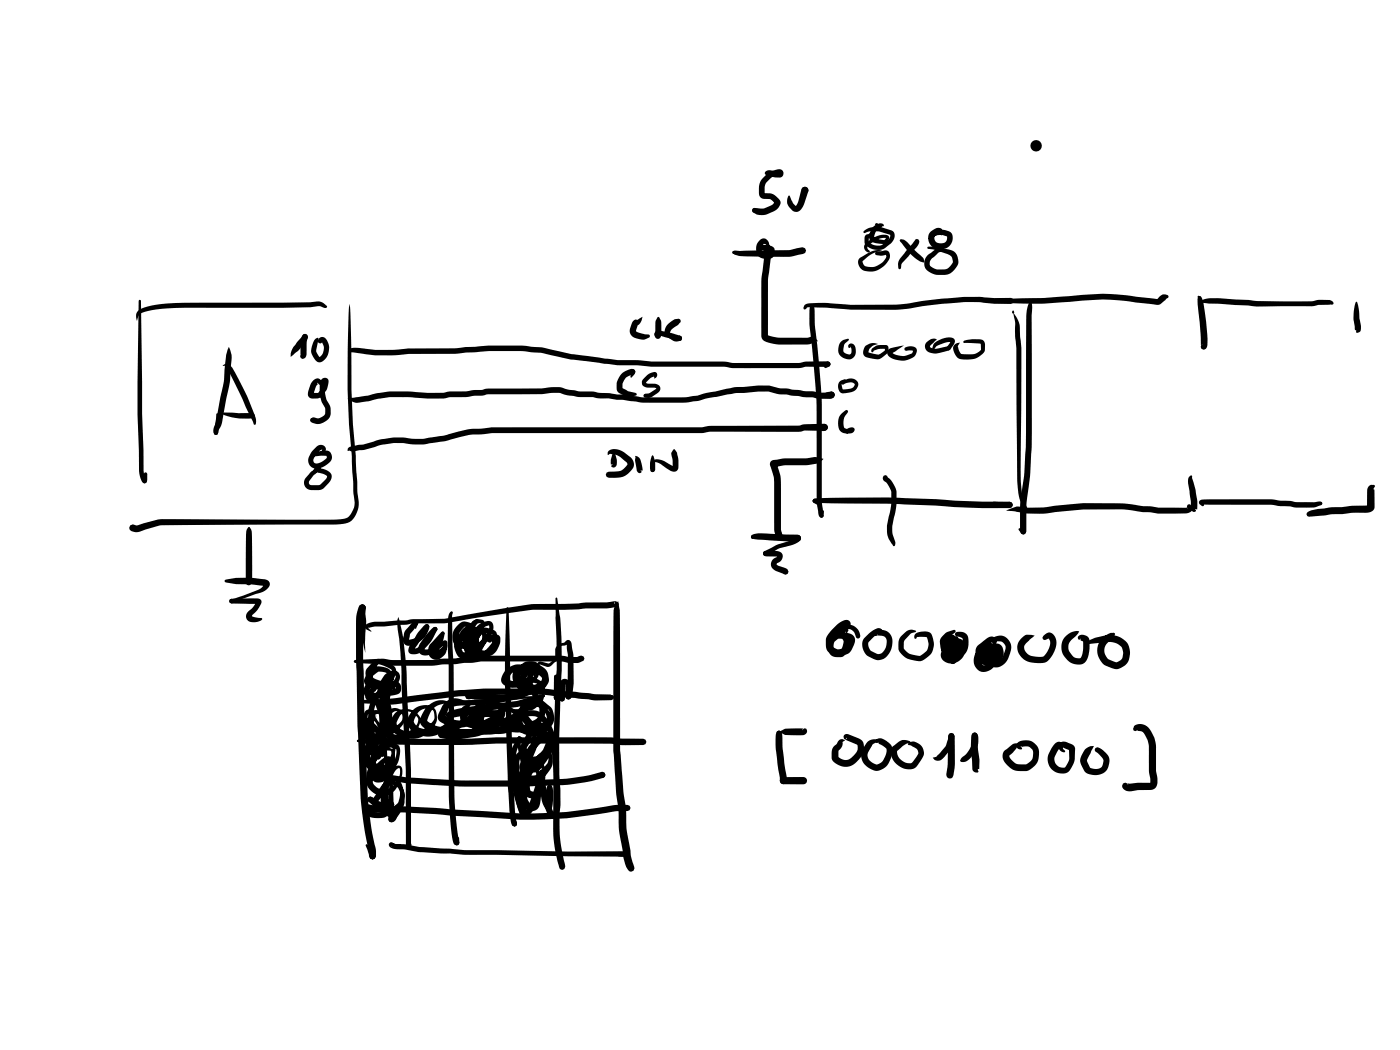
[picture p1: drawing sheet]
<svg xmlns="http://www.w3.org/2000/svg" width="285mm" height="214mm" viewBox="0 0 285 214" stroke-linecap="round" stroke-linejoin="round" font-family="sans-serif">
<g fill="#000">
<path d="M155.8 35l.8-.4 2.1 .3-.4 .4 .3 .3-.8 .2a3.1 3.1 0 0 0-1.8 1.4l-.3 .7v1.5l-.1-.1 1.2 .1a2.9 2.9 0 0 1 2.1 2l-.1 .4a2.48 2.48 0 0 1-1.3 1.2l-1.3 .6a3.1 3.1 0 0 1-3-.4l-.1-.4 .2-.3 .3-.2 2 .1 1.6-.7 .5-.6v.3l-.8-.8-1-.1a1.14 1.14 0 0 1-1.4-1.3v-1.1a4.3 4.3 0 0 1 4.6-3.6 .93 .93 0 0 1 .3 1.3 .93 .93 0 0 1-1.2 .3l-1.2-.2a1.4 1.4 0 0 1-1.3-.7zM160.5 39.9l.2-.1 .1 .1 .7 1.5 .6 .6 .4-.9 .7-2.6 .2-.3 .5-.2a.73 .73 0 0 1 .7 1l-.8 2.2a2.07 2.07 0 0 1-1.8 1.9 2.47 2.47 0 0 1-1.7-2.7zM163.5 38.1a.73 .73 0 0 1 .9 .1 .73 .73 0 0 1 .1 .9l-.9 .6-.3-.1-.1-1.2zM149.3 51.1l.4 .1 .1 .3-.4 .2-.2-.1-.1-.3zM149.2 51.2l.5-.2 10.9-.1 2.8-.6 .5 .2 .2 .5-.2 .5-.4 .2-2.9 .6-10-.2-1.4-.5zM149.2 51.2h.5l.3 .4-.2 .2-.6-.2zM153.2 42.5l.3-.1 .6 .1 .2 .2-.7 .7-.3-.2-.2-.4zM154.6 49a1.13 1.13 0 0 1 1.3-.4 1.13 1.13 0 0 1 .7 1.2l.2 .6-.2 .3-.7-.9-.4-.2a1.26 1.26 0 0 0-.1 1.9l1.2 .1v-.7l.1 .3-1.1-.2a1.05 1.05 0 0 1-1-.7l.1-.4 .6-.1a2.6 2.6 0 0 1 2.4 .9v.9a1.55 1.55 0 0 1-2.3 1 2.12 2.12 0 0 1-1-3.4zM155.9 50.1a.76 .76 0 0 1 .9 .1 .76 .76 0 0 1 .1 .9l-.9 .1-.4-.8zM178.2 45.5l.3-.1 .3 .1 .1 .3-.4 .6-.4-.6zM175.9 47l1.1-.6a6.3 6.3 0 0 1 4.6 .5 1.68 1.68 0 0 1-.4 2.8l-.9 .7a3.1 3.1 0 0 1-4.3-1v-.1a1.3 1.3 0 0 1 .5-1.6l.5-.2 1.4-1.3 .3 .2-1.2 1.6-.7 .5 .1-.1v.9a2.5 2.5 0 0 0 2.8 .5l.9-.7a1.23 1.23 0 0 0 .6-1.3h.1a8.6 8.6 0 0 0-4.1-.7l-1.2 .4-.2-.3zM175.1 52.5l.5-.3a4.9 4.9 0 0 1 4.1-1.2l-1.3 .3a7.3 7.3 0 0 0-2.8 1.9 1.24 1.24 0 0 0 1.6 1.2 3.6 3.6 0 0 0 3.3-2.1l-.2-.5-1 .3-1-.2v-.5l1.2-.3a1.15 1.15 0 0 1 1.5 .3 1.15 1.15 0 0 1 0 1.5 4.1 4.1 0 0 1-5.6 1.9l-.5-.6a1.33 1.33 0 0 1 .2-1.7z"/>
<path d="M177.8 46.1l.5-.3a1.15 1.15 0 0 1 1.6 0l.1 .3-.4 .1a2.26 2.26 0 0 0-1.6 2.1l.4 .3 1.6 .3 .4-.4a3.7 3.7 0 0 0-2.7 .8l-1.1 1 .1 .4 .4 .5a.63 .63 0 0 1-1-.3l-.2-.5 .1-.5a5.3 5.3 0 0 1 3.1-2l1.2-.1a.71 .71 0 0 1 .7 .5 .71 .71 0 0 1-.2 .8l-.3 .3a1.34 1.34 0 0 1-1.5 .2 1.96 1.96 0 0 1-2-1 3.2 3.2 0 0 1 .8-2.5zM186.4 48.8l.3-.2a.76 .76 0 0 1 .2 1.3l-3.2 3.7-.3 1.1h-.4l-.2-1 .3-.8zM183.3 48.8a1.45 1.45 0 0 1 1.5 .6l2.2 2.2a1.74 1.74 0 0 1 1.2 1.8l-.2 .1a8.4 8.4 0 0 1-4.1-3.6l-.7-.9zM189.4 47.2l.6-.4a1.15 1.15 0 0 1 1.9 .2l-.1 .8-.1 .1-.3-.4h-.2l-.9 .6v.7a1.31 1.31 0 0 0 1.5 .8 1.31 1.31 0 0 0 1-1.5l-1.1-.3-.8 .1-.5 .1-1 .8-.3-.1 .1-.4 1.2-1.1a2.21 2.21 0 0 1 2-.4l.7 .3a1.79 1.79 0 0 1 .4 2.7 2.51 2.51 0 0 1-2.9 .9 2.51 2.51 0 0 1-1.6-2.6zM188.9 50.3l.3-.1a15.6 15.6 0 0 1 4.5 .8 2.36 2.36 0 0 1 1.4 2.8 3.7 3.7 0 0 1-2.2 2.1l-.6 .1a4.2 4.2 0 0 1-3.3-.8 2.21 2.21 0 0 1 .5-3.7l1.2-.8h1.8l-1.4 .7-1.3 1.1a1.41 1.41 0 0 0-.5 1.5 2.31 2.31 0 0 0 1.8 .9l1.4-.1 .7-.4 .8-1-.2-1-.9-.7-2.6-.8-1.4-.3zM28.1 63.3a4.8 4.8 0 0 1 2.7-1.1l3.2-.4 3.6-.2h19.9l5.7-.1 1.7-.1 .8 .2 .8 .7a.4 .4 0 0 1-.2 .4 .4 .4 0 0 1-.4-.1l-.9-.3-1.8 .3-5.7 .1h-14.8a54 54 0 0 0-12.4 .6l-.6 .1a1.72 1.72 0 0 0-1.7 1.5l-.1 .5-.2-1.5zM28.3 61.1l.2-.1 .2 .3 .2 23 .3 11.5 .5 1.9-.2-.1 .3 .1 .1 .3-.1 .3a.69 .69 0 0 1-1.1-.6l-.4-1.9-.3-11.5zM45.4 74.4a1.2 1.2 0 0 1 1.9 .5 49.5 49.5 0 0 1 4.8 10.6v.8l-.2 .2-.2-.1-2.4-5.3-3.1-6.3-.2-.3h-.6zM46.6 70.6l.5 1.7 .1 .5-.4 5.2-1.7 8.3-.8 2.1-.3 .2a1.13 1.13 0 0 1-.5-1.4l.5-1.4 1.6-8.5a17.4 17.4 0 0 1 1-6.7zM61.8 68.1l.3-.1 .4 .2 .2 .4-.3 .7-1.7 2.2-1.5 1.2a4.6 4.6 0 0 1 1.4-3.2zM61.7 68.1l.4-.1 .4 .2 .2 .4-.3 1.1v2.6a.76 .76 0 0 1-1.1 .6l-.2-.4 .1-.3v-2.7zM64.1 69.1l.6-.3 .1 .1-.3 1.9a1.65 1.65 0 0 0 .6 2l-.1-.1 .7-.8 .3-1.1-.5-1.1h.1l-.4 .2a.64 .64 0 0 1-.4-.6 .64 .64 0 0 1 .4-.6 1.06 1.06 0 0 1 1.5 .8 2.95 2.95 0 0 1-1.7 4.3 2.83 2.83 0 0 1-1.2-4.1z"/>
<path d="M63.8 77.5a.85 .85 0 0 1 1-.5 .85 .85 0 0 1 .6 .9l-.4 .4-.4-.4 .1 .4-.4 .4-.4 1.6-.3-.3h1l.4-.2 .8-1 .3-1.2 .1 .2v2.5l.3 1.2 .8 1.4v1.2a2.6 2.6 0 0 1-2.6 2.2h-.2a1.44 1.44 0 0 1-1.3-.8 .88 .88 0 0 1 1.4-.3l.7-.2 .8-.5 .1-.4-.1-1.2a7.3 7.3 0 0 1-1-4.9 .92 .92 0 0 1 1.2-1.1 .92 .92 0 0 1 .5 1.5l-.3 1-1.2 1.5a2.32 2.32 0 0 1-1.7 .3 1.02 1.02 0 0 1-.8-1.7 3.9 3.9 0 0 1 1-2zM71 71.2l.3-.2a4.6 4.6 0 0 1 2.9 0l2.3 .2h3.3l3.3-.3h9.5l2.6-.2a82.1 82.1 0 0 1 11.3-.3l1.6 .2a18.7 18.7 0 0 1 5.7 .9l2.6 .6 9.4 1.2h3.9l2.9 .3h14.9l1.9 .3h13.2l1.5-.3h4.5l.4 .1 .1 .4-.1 .4-.4 .2h-4.7a6.6 6.6 0 0 1-3 .3h-11.7l-2.1-.3h-14.5l-2.9-.3h-4.1l-6.5-.9a34.8 34.8 0 0 1-7.5-1.3l-1.5-.4-4-.3a81.2 81.2 0 0 0-10.9 .3l-2.6 .2-9.4 .1-2.7 .2h-4.1l-4.4-.5h-.8l-.3-.3zM71.2 61.9l.3 7.1a210.4 210.4 0 0 0 .9 23.9l.4 7.2 .2 2.1a4 4 0 0 1-4.4 4.6l-31.5 .1a15.7 15.7 0 0 0-8.7 1.4h-.4a2.15 2.15 0 0 1-1.6-.4l-.1-.4 .2-.5 .5-.2 .7 .2 .4-.1a17.2 17.2 0 0 1 9-1.2 809 809 0 0 0 32.1 0l1.2-.2a3.7 3.7 0 0 0 1.8-3.2l-.3-2.1-.3-7.3a203.8 203.8 0 0 1-.6-30.3zM128.4 75.3l.4-.2 .3 .2 .3 .4-.3 .6-.6 .6-.2-.1 .1-.6-.2-.4zM126.6 76.1l.5-.4a2.23 2.23 0 0 1 2-.5l.3 .5-.2 .4-.4 .2-.4-.1 .3 .1a2.39 2.39 0 0 0-2 1.9v.9v-.1l1.2 .7 1.7 .4v.4l-2 .4-1.6-.9a2.39 2.39 0 0 1-.2-2.8zM129 65.3l.3-.2h.5l1-.6-.4 1.3-.7 .5 .2-.1-.4 1.2 1.1 .5 1.4 .2 .3 .3a2.23 2.23 0 0 1-2.8 .5l-.3-.1a1.55 1.55 0 0 1-.8-2.2zM131.6 76.5l.9-.6a.81 .81 0 0 1 1.3 .3v.4l-.3 .3-.3 .2v-.3l-.1-.4 .2 .2-.9 .4-.8 .8-.1 .3v-.2l.4 .2h1.3a1.01 1.01 0 0 1 1.2 .7 1.01 1.01 0 0 1-.5 1.2l-1.5 1-1.3-.1-.1-.3 .1-.3 1.1-.2 1.4-1-.3-.2h-.8a1.33 1.33 0 0 1-1.8-.9l.1-.6zM133.9 64.6l.1-.1 .3 .3a6.3 6.3 0 0 1 .3 3.7 .71 .71 0 0 1-.9 .5 .71 .71 0 0 1-.5-.9 1 1 0 0 1 1.3-.8l4 1.1 .4 .5-.2 .4-.5 .1-4.3-1.3 .1 .1h-.3l-.2 .1a6.3 6.3 0 0 1 .4-3.7zM135.9 66.1a3.5 3.5 0 0 1 2-1.2l.6 .1 .1 .4-.5 .8-.6 .3a2.09 2.09 0 0 0-1.2 1.4l-.1-.2 1.4 .9 .7-.3 .4 .2a.77 .77 0 0 1-.1 .8 .77 .77 0 0 1-.9 .2l-.8-.2-1.5-1.2a2.31 2.31 0 0 1 .5-2zM163.9 62.1l.2-.2a17.7 17.7 0 0 1 5-.1l4.1 .3 9.2-.1 2.2-.2a71.8 71.8 0 0 1 15.6-1.3l2.3 .2h3.3l.5 .1 .2 .5-.2 .4-.5 .2-3.4-.1-2.6-.2a70.9 70.9 0 0 0-15.1 1.3l-2.3 .2-9.2-.1-4.9-.4-3.4-.1-.6 .1-.4 .4-.3-.3zM165.1 62.1l.2-.1 .3 .1 .1 .3-.4 .4-.3-.4zM165.1 62.1l.2-.1a1.18 1.18 0 0 1 .6 1.2v2.8a182.5 182.5 0 0 1 1.4 18v18.1l.3 1.9-.1 .7 .2 .3a.53 .53 0 0 1-.6 .3 .53 .53 0 0 1-.4-.5l-.4-2.6a412.8 412.8 0 0 0-.3-23.5l-1-10.9a18.4 18.4 0 0 1 0-5.4z"/>
<path d="M155.7 50.2a.76 .76 0 0 1 .9-.2 .76 .76 0 0 1 .4 .7l-.6 6.3v11.3l-.1-.1 2.1 .5 3.9 .1a7.3 7.3 0 0 0 3.3-.3l.4 .2 .5 .8h-.6h-.1l.1 .2-.3 .1a4.4 4.4 0 0 1-2.5 .3h-4.6l-1.9-.3a1.55 1.55 0 0 1-1.6-1.7v-11.1l.6-4.7-.1-1.6zM168.1 73.7l.5-.1 .4 .1 .1 .4-.1 .4-.9 .5-.3-.2-.1-.2zM171 77.7l1.1-.5 .1 .2-.1 .1-.5 .4a1.32 1.32 0 0 0 0 1.4l1.4-.1a.99 .99 0 0 0 1-1l-.1-.1a2.07 2.07 0 0 0-2.3 .2h-.2a1.06 1.06 0 0 1 .9-1 1.54 1.54 0 0 1 2.4 1.1l-.3 .8a3.3 3.3 0 0 1-3.3 .7l-.4-.7a1.65 1.65 0 0 1 .3-1.5zM171.3 69.5l.5-.3 1-.2-.1 .3-.6 .5a1.57 1.57 0 0 0-.1 2.1 .87 .87 0 0 0 1.2 .2l.2-.8-.2-.7a.27 .27 0 0 1-.4 .1 .27 .27 0 0 1-.1-.3 .84 .84 0 0 1 1-.3 .84 .84 0 0 1 .5 .9v.6a1.58 1.58 0 0 1-.9 1.5 1.58 1.58 0 0 1-1.7-.3 2.08 2.08 0 0 1-.3-3.3zM176.2 70.4l1.3-.5 1.3 .1-1.2 .5-.6 .5-.2 .7 2 .5 1.3-.8 .1-.5 .2 .1-1.5 .1-.9 .3a.33 .33 0 0 1-.5 .3 .33 .33 0 0 1 0-.6l1-.8 1.9-.1a1.08 1.08 0 0 1 .3 1.7l-1.6 1.2a4.9 4.9 0 0 1-3.1-.6 1.7 1.7 0 0 1 .2-2.1zM180.9 71.2l.6-.3 2.6-.6-1.8 1.2-.7 .4v-.1a3.7 3.7 0 0 0 4.1 .2l.2-.6h-1.4l-.3-.1-.1-.2a1.55 1.55 0 0 1 1.8-.5 1.12 1.12 0 0 1 .8 .9 1.12 1.12 0 0 1-.5 1.1 4.2 4.2 0 0 1-5.4-.3 .89 .89 0 0 1 .1-1.1zM188.7 69.7a1.61 1.61 0 0 1 2.1-.5l-1.4 1.2v.3l1.1 .3 2.6-.5 .3 .1 .2 .3-.4 .4-1.9 .6a2.12 2.12 0 0 1-3-1.2l.1-.6zM190.3 69.9a4.5 4.5 0 0 1 3.5-1.1 .89 .89 0 0 1 .3 1.5l-.6 .9-.4 .2-.3-.2-.1-.3 .1-.2 .8-1.2v.1a4.5 4.5 0 0 0-2.6 .7l-.4 .2-.3 .5-.4 .1-.1-.2zM194.4 70.2l.5-.4h.6l-.5 .6 .1 .4a1.69 1.69 0 0 0 .6 1.3h1.2a2.96 2.96 0 0 0 2.6-.6l.2-.3-.1-1.2-3.3-.2-.2-.2 .2-.2a7.7 7.7 0 0 1 3.6-.2l.4 .2 .2 .4v1.4a3.3 3.3 0 0 1-2.9 2 3.5 3.5 0 0 1-2.6-.3 2.23 2.23 0 0 1-.7-2.6zM205.1 61l.6-.2h1.6a103.8 103.8 0 0 0 13-.8 39 39 0 0 1 8.9 .1l6.5 .8-.2 .1 .6-.6a1.17 1.17 0 0 1 1.8 0l-.1 .2-1.4 1.2-.6 .3-8.4-1a40.5 40.5 0 0 0-9.6 .4 67.7 67.7 0 0 1-12.4 .1l-.3-.1-.1-.2zM205.1 61l.4-.1 .8 .7h-1l-.3-.3zM206.3 63.6a5.1 5.1 0 0 1 1.4 3.8l.3 3.9-.2 24.4a14.2 14.2 0 0 0 1 6.9l.4 .9-.3 .3a6.5 6.5 0 0 1-1.7-4.6l-.3-28.3-.2-3.5a8.7 8.7 0 0 0-.4-3.8z"/>
<path d="M209.8 61.3l.3 .4 .1 .9-.2 1.7 .1 7.8a307.7 307.7 0 0 1-.3 24.2l-.2 1.4a42 42 0 0 0-.6 10.5l-.3 .5-.4 .1-.4-.1-.2-.7v.2a47.9 47.9 0 0 1 .9-11.9l.1-3.9a56.3 56.3 0 0 0 .2-8.7v-16.3a13.9 13.9 0 0 1 .6-5.7zM244 60.2a.9 .9 0 0 1 .9 1 44.5 44.5 0 0 1 .9 9.1l-.3 .7-.5 .2-.4-.2-.1-.4 .1-.3 .3-.2-.4 .2-.2-4.7-.5-3.7v-1.5zM244.7 61.2l.1-.1a7.8 7.8 0 0 1 4.2-.3l7.6 .5a93.5 93.5 0 0 0 10.9 0l1-.2h2.2l.6 .3 .2 .3-.3 .3-2.7 .1-1.4 .3h-11.3l-1.7-.2-7.9-.4-1.9-.2zM276 61.6l.2-.2a11.1 11.1 0 0 1 .7 3.8l.2 1.7-.1 .5-.5 .3a.32 .32 0 0 1-.3 0 .32 .32 0 0 1-.1-.4h-.2l-.1-.8a8.7 8.7 0 0 1 .2-4.9zM29.4 96.3h.5l.1 1.3a.52 .52 0 0 1-.3 .7 .52 .52 0 0 1-.7-.3l.2-.4-.1 .1zM44.1 84.2h.3l.1 .2-.2 2.5 .1 1.2-.1 .3-.3 .2-.4-.2-.1-.3zM44.8 84.1h4.2a6.1 6.1 0 0 1 2.8 .2l.1 .4-.1 .3a6.6 6.6 0 0 1-3.1 .2 9.6 9.6 0 0 1-3.9-1.1zM63.3 85.2l.4-.2 .5 .4v.3l-.5 .4-.4-.2-.1-.4zM64.4 94.8a.57 .57 0 0 1 .7-.1 .57 .57 0 0 1 .2 .7l-.3 .5-.4-.6 .4 .1-.5 .8-.7 .6-.9 1.2v.4l.2 .3h2l1.4-1.4 .1-.4-.3-.2-1.7-.5a.66 .66 0 0 1-.9-.1l.7-.7a3 3 0 0 1 2.6 .6 1.4 1.4 0 0 1-.1 2.3l-1.4 1.3-2.1 .2a1.51 1.51 0 0 1-1.4-.9 1.51 1.51 0 0 1 .3-1.6l1.5-1.6zM64.2 91.2l.2-.2a1.01 1.01 0 0 1 1.3-.4 1.01 1.01 0 0 1 .6 1.1l-.7 .4-.1-.1 .1-.4-.1-.1-1 .8-.7 1.2 .1 .7a.9 .9 0 0 0 1.2 0l1.2-.7 .2-.3-.1-.4h.1l-2.5 .1-.2-.2 .1-.2a3.6 3.6 0 0 1 2.9-.7 1.45 1.45 0 0 1 .2 2.4 3 3 0 0 1-3.5 1 1.7 1.7 0 0 1-.6-2.3l.5-.9zM70.9 91.2l.7-.3 2.4-.4 3.5-1 2.5-.4h2.1a12.2 12.2 0 0 0 5.7 0l2.6-.4 4.8-1.3 4.9-.4h42.9l1.6-.3h18l1.2-.3 4.2-.1a.78 .78 0 0 1 .6 .7l-.2 .5-.8 .2h.2h-4l-1.2 .2h-18l-1.6 .3h-42.8l-4.8 .4-5 1.3a23.4 23.4 0 0 1-7.5 .4l-2.7-.1-2.3 .3-3.6 1.1-2.3 .3-.8-.2-.3 .1-.2-.1zM70.8 81.1l4.1-.5 1.7-.5 2.7-.4h4.2l3.6 .3h3.2l1.1-.3h1.3a11.4 11.4 0 0 0 3.7-.3h1.7l1.3-.3h11.1a8.3 8.3 0 0 1 5.5 .3l1.2 .1a7.3 7.3 0 0 0 3.2 .2l1.7 .3 4.9 .4 3.8 .5h8.6l2.6-.3 1.6-.5 5.8-1.2 4.8-.4a9.9 9.9 0 0 1 4.8 .6h1.5l3.2 .5 1.9 .1 1.1 .3 2.3-.1-.3 .1 .6-.3 .5 .2 .2 .5-.3 .6-.7 .2h-2.5l-1.1-.3h-1.8l-3.5-.6a8.1 8.1 0 0 1-3.6-.6l-6.9 .3-5.4 1.1-2.1 .5-2.6 .4h-8.7l-3.9-.6h-1.4l-1.7-.3h-1.8l-1.6-.3a14.6 14.6 0 0 1-4.4-.2l-.4-.1a7 7 0 0 0-5-.3l-11.2 .1-1.1 .2-1.4 .1a22.9 22.9 0 0 1-5.5 .3l-1.1 .2-2 .1-4.9-.3h-3.9l-2.1 .2a20.2 20.2 0 0 1-5.1 .9l-.9-.4z"/>
<path d="M123.9 91.8a2.89 2.89 0 0 1 3.5 .6l.7 .5a1.84 1.84 0 0 1 .6 2.6 3.8 3.8 0 0 1-3.5 1.8h-1.2l-.5-.2-.2-.4 .2-.5 .5-.2 2.2-.1 .8-.5 .7-.9-.2-.4-.9-.8a4.4 4.4 0 0 0-2.4-.9l-.5 .2v-.5zM125 92a3.1 3.1 0 0 1 .4 3l-.2 .1a.43 .43 0 0 1-.5 0 .43 .43 0 0 1-.2-.4l.2-.1h-.3v-1zM129.3 92.9l.1-.1a1.48 1.48 0 0 1 1.2 1.6l.2 1.3v.1h-.4l.2 .1a.46 .46 0 0 1-.5 .4 .46 .46 0 0 1-.4-.4l-.1-.8a2.8 2.8 0 0 1-.2-1.9zM132.9 94l.4-.4 .4-.1a4.2 4.2 0 0 1 2.5 1l1 .4-.2 .2-.1-1.8a1.27 1.27 0 0 1 .4-1.8h.1a4.3 4.3 0 0 1 .7 2.3v1.3a1 1 0 0 1-.6 .9 1 1 0 0 1-1-.2l-2-1.3-1-.5-.6 .7 .1 .4 .3 .6-.1 .3-.3 .1-.4-.1v-1.4zM132.9 92.7a4.2 4.2 0 0 1 .4 3.2l-.4 .2-.4-.1v-.6l-.2 .2a4.8 4.8 0 0 1 .6-2.9zM157.1 93.8l2.6-.5h4.5l1-.1a4.7 4.7 0 0 1 2.5 .2 4 4 0 0 1-3.2 1.3h-4.7l-2.1 .3a.55 .55 0 0 0 .4-.6 10.1 10.1 0 0 1 .9 5.2v8.2l.3 1.1-.2 .5-.5 .2-.4-.1-.2-.4-.4-1v-8.5a8.9 8.9 0 0 0-.8-4.7v-.7zM167 86.8l.9-.5 .4 .2 .3 .5-.1 .3-.3 .3-.7 .2-.4-.2-.2-.4zM168 80l.3-.1 1.1-.2 .4 .3 .1 .4-.1 .4-.5 .2h-.9l-.4-.2-.2-.4zM171.4 84.1l.7-.5h.5v.4l-.5 .7a2.12 2.12 0 0 0 0 2.5l.9 .3 .4-.1 .1 .4-1 .5a.56 .56 0 0 1-.3-.6 .56 .56 0 0 1 .4-.5l.3-.1a.66 .66 0 0 1 1.1 .3 .66 .66 0 0 1-.8 .8 1.85 1.85 0 0 1-2.5-1.2l-.1-.7a2.48 2.48 0 0 1 .8-2.2zM179.9 96.9l.3-.2 .4 .2 .2 .5-.1-.2a4.5 4.5 0 0 1 1.8 3.5 12.9 12.9 0 0 1-.5 4.7l-.3 1.7v1.2l.6 2a.53 .53 0 0 1-.5 .9l-.1-.4a3.2 3.2 0 0 1-1.1-2.1v-1.7l.5-2.4a13.9 13.9 0 0 0 .4-4.5 4.5 4.5 0 0 0-1.7-2.5zM242.1 97.1l.4-.3 .2 .1v.5l.8 2.9a9.2 9.2 0 0 1 .2 3.4h-.4l.2 .1a.49 .49 0 0 1-.6 .4 .49 .49 0 0 1-.4-.5v-1.7l-.6-3.6v-.8zM266.1 104.4l.3-.2a6.5 6.5 0 0 1 3.3-.7l1.4-.2h2.1l1.8-.3 3.5-.2-.2 .4 .1-3.3a1.08 1.08 0 0 1 1.5-1.1l.1 .2-.4 .6 .2 .1v.2v3.7l-.6 .6-1.1 .2a17.7 17.7 0 0 0-4.8 .3h-2.1l-4.7 .5-.3-.1-.2-.4z"/>
<path d="M45.8 118.1l2.3-.4 3-.1 2.5 .3a1.08 1.08 0 0 1 1.3 .7 1.08 1.08 0 0 1-.5 1.3 4.1 4.1 0 0 1-2.3 1l-3.6 1.3-1.2 .6-.5-.1-.1-.3 .1-.3 .3-.2 1-.1 3.8-1.5a2.51 2.51 0 0 0 1.9-1.4l.1 .4-2.8-.3-3-.1-2.1-.3-.2-.1zM50.5 107.4h.4l.1 .2-.3 1.3-.3-1.3zM50.5 107.4h.4l.1 .2a1.23 1.23 0 0 1 .3 1.3v9.7a.61 .61 0 0 1-.5 .5 .61 .61 0 0 1-.6-.2l.2-.3h-.3l-.1-.5 .1-8.4a2.58 2.58 0 0 1 .3-2.1zM153 109h.5l.2 .2-.1 .4-.5 .1-.2-.3zM153.1 108.9l1.3-.3 7.9 .3 .5 .1 .3 .6-.2 .4-.5 .2-5.7-.2-3-.2-.2-.1 .1-.1-.3 .1-.3-.1-.1-.3zM153 109.1l.5-.1 .3 .5-.2 .2h-.5l-.2-.4zM155.5 112.3l.4-.1h1.8a1.36 1.36 0 0 1 1.7 .9 2.12 2.12 0 0 1-1.3 1.7l.4 .4 1.7 .6 .4 .6-.2 .4-.5 .2-1.8-.7a1.52 1.52 0 0 1-1.1-1.5 1.52 1.52 0 0 1 1.2-1.4v-.2l.1 .2-2.6-.2-.3-.5zM157.8 108.7l.8-.4 .5 .2 .2 .4-.2 .5-.5 .2-.8-.4zM155.5 112.4l1.6-.9a14.6 14.6 0 0 1 4-1.5l.8-.7-.1 .2 .2-.4 .4-.1 .5 .1a1 1 0 0 1-.7 1.5l-1.1 .4a7.6 7.6 0 0 0-3 .9l-2.2 1.3-.4-.2-.1-.3zM165.6 101.6l.2-.1a263.4 263.4 0 0 1 28.6 .4l11.2 .2 .4 .2 .2 .5-.2 .5-.4 .1a132.3 132.3 0 0 1-15-.5l-9.9-.3-14.8-.2-.3-.1-.2-.3zM165.6 101.7h.5l.6 .6 .1 .2-.1 .2-.3 .1-.8-.5-.2-.3zM167.3 104.1l.2-.2 .3 .2-.1 1-.4 .3-.3-.1-.1-.3z"/>
<path d="M204.8 104a4.3 4.3 0 0 1 3.2-.8l1.4 .2a20.7 20.7 0 0 0 5.3-.4 91 91 0 0 1 14.3-.5l3.8 .6h1.5a15.1 15.1 0 0 0 4.7 .3h2.4l.4-.1-.1 .3 .1-.8a.79 .79 0 0 1 1 .6l-.2 .7-.8 .4-2.8 .1a20.4 20.4 0 0 1-5.4-.3h-.9a29.8 29.8 0 0 0-8.2-.6 61 61 0 0 0-9.6 .6 20.5 20.5 0 0 1-8.8-.2zM202.2 102.2l.2-.1a8 8 0 0 0 3.2 .1l.4 .1 .2 .5-.2 .5a2.21 2.21 0 0 1-2-.2l-1.7-.5-.2-.2zM207.4 107.6l.3-.1 .7 .3-.3-.1 .2-.1 .4 .2 .2 .4-.1 .4-.3 .2-.4-.1-.6-.7zM244.2 102l.6-.3h1.4h12.4l2 .2 2.1 .1 1.2 .2 3.6 .1 1.1-.2 .5 .1 .2 .3-.2 .3-.5 .2a4.4 4.4 0 0 1-2.7 .4l-2.1-.1-1.1-.2-2.3-.1-1.6-.2-14-.1v-.5l.4 .6-.1 .2a.74 .74 0 0 1-.8-.2 .74 .74 0 0 1-.1-.8zM46.8 122.1l.3-.2 5.3-.1a.74 .74 0 0 1 .7 .3 .74 .74 0 0 1 .1 .8 6.2 6.2 0 0 1-1.8 2.3l-.1 .3 1.9 .3 .2 .2a2.01 2.01 0 0 1-3.3-.2 1.81 1.81 0 0 1 1.1-1.9l1-1.5 .3 .5h-5.4l-.3-.2-.1-.3zM72.1 134.5l6.3-.3a13.3 13.3 0 0 0 4.3 .2h5.3l2-.3 5.9-.3a14.9 14.9 0 0 1 4.4-.3h14l1.5 .3h1.7l.9-.3 .4 .2 .2 .4-.2 .4-1.3 .5h-1.7l-1.5-.3h-14a14.7 14.7 0 0 0-4.3 .3l-5.9 .3-2.1 .2h-5.3a15.9 15.9 0 0 1-4.9-.2l-5.5-.3-.3-.3zM73.3 123.2l.5-.2 .5 .2 .2 .5-.4 .7 .3-.2a7.4 7.4 0 0 0-.5 3.3v6.9l.3 13.4 .8 16.3a62.7 62.7 0 0 0 1.6 9.2l-.1 1.2-.2 .4-.5 .1-.4-.2-.2-.6-.1 .1v-1.4a66.5 66.5 0 0 1-1.7-10.4l-.6-14.7-.3-20.3a8.4 8.4 0 0 1 .6-4zM73.3 123.2l.5-.2 .4 .2a1.59 1.59 0 0 1 .2 1.6 14.5 14.5 0 0 1 0 4.6v3.5a15.4 15.4 0 0 1-.7-4.8l-.6-4.4zM74.5 127.2l.8-.4 1-.2 6.2-.3 1.6-.2 6.4-.1 12.6-2.2 5.1-.8h1a80.7 80.7 0 0 0 10.1-.3l4.2-.1 1.9-.2-.4 .3 .1 .2 .1-.4a.57 .57 0 0 1 .7 .4 .57 .57 0 0 1-.5 .7l-1.8 .3h-4.3a75.2 75.2 0 0 1-10.1 .2l-.9 .1-11 1.5-6.8 1.2h-6.4l-1.6 .3-4.3 .4h-1.9l-1.2 .2-.2-.1 .7 .9-.7-.3a.68 .68 0 0 1-.5-.4 .68 .68 0 0 1 .1-.7zM81.1 125.6l.3 .8a35.3 35.3 0 0 1 1.1 7.1l.3 5.4a403.9 403.9 0 0 1 .9 33.1l-.1-.2 .1 .3-.1 .4-.4 .1-.4-.1-.2-.5v-8.2a423 423 0 0 0-.9-24.8v-3a49.9 49.9 0 0 0-.7-7.9 4.4 4.4 0 0 1 .1-2.5zM84.2 126.5l.4-.1 .4 .1a1.3 1.3 0 0 1-.4 1.6l-.5-1.1zM84.1 126.6l.5-.2 .4 .1 .1 .4-.1 .3-1.5 1.8-.2 1.3h-.2a3.8 3.8 0 0 0 3.4-2.6l.1-.5 .3-.1a.85 .85 0 0 1 .3 1.4 4.4 4.4 0 0 1-4.5 2.9l-.4-.3-.3-.6 .3-1.7 .3-.6z"/>
<path d="M86.6 127.2l.3-.1 .3 .1 .2 .4-.1 .3-.4 .1h-.2l-.3-.4zM86.4 127.3l.5-.2 .4 .1 .1 .4-1.5 2-1.4 2.3-.1 .6-.4-.5h.6a7.1 7.1 0 0 0 3.6-4v.1l.1-.3 .3-.1 .3 .1 .2 .3a9.3 9.3 0 0 1-4.1 5l-.5 .1a.98 .98 0 0 1-1.2-.3 .98 .98 0 0 1 0-1.2l1.8-3zM87.8 128.1l.8-.5 .3 .2 .2 .3-1.9 2.6-.8 1.5a1.39 1.39 0 0 0 1.3-.2l1.7-1.6 .5-1.7 .3-.1a.54 .54 0 0 1 .3 .8l-.3 1a6.9 6.9 0 0 1-1.9 2.5 2.06 2.06 0 0 1-3.1-.2v-.8l.3-.8zM89.9 128.7l.4-.1 .2 .3-.1 .3h-.4l-.2-.3zM89.8 128.8l.4-.2 .2 .1 .1 .2-2 3 .1 1 .4 .2 .9-.6 .3-.5 .2-1.1 .3 .2-1.1 .9-.3 .6-.2-.3 .5-.1 .9-.9a.32 .32 0 0 1 .4-.3 .32 .32 0 0 1 .2 .5 2.43 2.43 0 0 1-1.5 1.9 1.09 1.09 0 0 1-1.4-.4 1.09 1.09 0 0 1 .2-1.4l.6-.5 1.2-.6a.59 .59 0 0 1 .8 0 .59 .59 0 0 1 .1 .7l-.2 1.2a2.43 2.43 0 0 1-1.5 1.8 1.7 1.7 0 0 1-1.8-.4 1.7 1.7 0 0 1-.4-1.8l.3-.8zM91.7 124.6l.2-.1 .3 .2-.2 1 .4 9.9 .1 22.8a68.7 68.7 0 0 0 .9 12.5l.1 .3-.2-.1 .3 .5-.2 .4-.6 .1-.5-.4a35.3 35.3 0 0 1-.9-8.3v-27.8l-.2-5.9 .1-4zM93.4 127.1l.4-.3a2.82 2.82 0 0 1 3.7 2.8v.9a2.73 2.73 0 0 1-1.7 2.9 1.41 1.41 0 0 1-1.3-.9 1.41 1.41 0 0 1 .3-1.5l1.9-2.1a2.26 2.26 0 0 1 2.7-1l1.2 .4 .4 .3a3.5 3.5 0 0 1 .1 2.4 4.8 4.8 0 0 1-3.7 3.4 2.4 2.4 0 0 1-2.5-3l1-2.2a3.8 3.8 0 0 1 4-2.7 1.99 1.99 0 0 1 .2 2.7l-.9 1.4a3.4 3.4 0 0 1-4.3 1.4 2.27 2.27 0 0 1-.5-2.9l.6-1.2 1.3-1.4a1.74 1.74 0 0 1 2.2-.1l.1 1.1-.5 1.1a3.8 3.8 0 0 1-1.1 2 1.39 1.39 0 0 1-1.9 .4 1.39 1.39 0 0 1-.5-1.9l.9-1.2 .6-1.2 .4-.4 .7-.3 .1 .3-.5 .5-.3 1.4-.8 1.2v.9l-.1-.3a1.3 1.3 0 0 0 1.4-.8l1-1.7 .1-.7-.9 .2-.8 1.1a3 3 0 0 0-.8 2.8l.4 .1 1-.1 .5-.2 .5-.4a4.3 4.3 0 0 0 1.6-2.5l-.1-.5a3.2 3.2 0 0 0-2.4 2.4l-.9 2.3v.3a1.64 1.64 0 0 0 2.6 .1l1.4-1.5 .1-1.8-1.4-.2-.6 .1-2.5 3.2a1.95 1.95 0 0 0 1.1-2l-.1-.9a1.94 1.94 0 0 0-2.2-1.7 2.25 2.25 0 0 0-1 2.6l.5 .5h.5l.9-1 .3-1.4 .1 .2a1.13 1.13 0 0 0-1.2 .9l-1 2.1 .4 1 .2 .3h.2h1.3l.4-.2a6.5 6.5 0 0 0 1.8-2.2l.1-1.3h-.5l-.8 1.4-.1 .7 .5 .9 1.3 .4a1.73 1.73 0 0 0 1.7-.9l.5-1v-.6l.3 .4-.8 .2-.5 .3-.4-.2a1.03 1.03 0 0 1 .8-1.4 1.16 1.16 0 0 1 1.4 .1 1.16 1.16 0 0 1 .4 1.3l-.1 .3a4.4 4.4 0 0 1-1.2 2.1l-.7 .4-1.1 .3-2.1-.5a2.7 2.7 0 0 1-1.1-3.3l.8-1.3a1.48 1.48 0 0 1 1.8-.7 1.48 1.48 0 0 1 .9 1.7l-.2 1.2a6.6 6.6 0 0 1-2.1 2.9 4 4 0 0 1-3 .2l-.3-.1a3.2 3.2 0 0 1-1-2.2l.1-.8 .9-1.6a2.14 2.14 0 0 1 3.2-1.6l.1 .6a4 4 0 0 1-1.1 3.1 2.01 2.01 0 0 1-2.2 .5 2.01 2.01 0 0 1-1.4-1.8 3.2 3.2 0 0 1 1.3-3zM103.2 123.7h.2l.1 .2 1 36.4 .3 4.7 .4 2.5-.1-.1 .2 .4-.2 .3-.4 .2-.4-.2-.2-.5a27.8 27.8 0 0 1-.6-6l-.4-12.2a285.4 285.4 0 0 1 0-25.5zM113.1 121.8l.2-.2 .2 .2a60.6 60.6 0 0 1 .9 14.7 345.8 345.8 0 0 0-.3 34.9l1 5.1-.2 .4-.5 .2-.4-.2-.2-.5a27.9 27.9 0 0 1-1.2-7.7 427.5 427.5 0 0 1 .7-32.3zM112.9 137.5l.4-.2 .3 .2 .2 .3v4.3l-.1 .4-.4 .1-.4-.1-.2-.4 .1-4.3zM125.9 122.4l.2 1.3a75.7 75.7 0 0 1 .1 9.9l.1 19.2 .7 8.9a29.1 29.1 0 0 1 .6 7.2l.9 5.4 .7 2.5-.2 .5-.5 .2a1.89 1.89 0 0 1-1.2-1.6l-.4-1.2-.1-1.2a30.1 30.1 0 0 1-.9-9l-.5-3.2a167.8 167.8 0 0 1-.5-20.8v-14.8a3.8 3.8 0 0 1 1-3.3zM171.8 127.5l.1-.1a2.24 2.24 0 0 1 3.2 1.8l-.1 .7-.3 .1-.3-.1-.2-.4a1.73 1.73 0 0 0-.8-1.2l-1.3-.3-.2 .7-.5 .2 .2-1z"/>
<path d="M169.7 127.9a3.8 3.8 0 0 1 2.9-1.7 1.02 1.02 0 0 1 .6 1 1.02 1.02 0 0 1-.7 .9l-.6 .8-.1 .1-.2-.2 .4-1.7v.3l.4 .1a6.9 6.9 0 0 0-2.9 2.8l.1 1.2 .2 .4 .8 .3 1.4-.3 .8-1.6-1.9-.3a1.11 1.11 0 0 1-1.2-.7l.2-.4 .4-.2 1.5 .1a2.93 2.93 0 0 1 1.9 .6l.3 .4 .1 .6-.6 1.8a2.95 2.95 0 0 1-2.7 1.4 2.95 2.95 0 0 1-2.6-1.7l-.1-1.6a3.7 3.7 0 0 1 1.6-2.4zM169.2 129.9l1.2-1 .8-.9a.78 .78 0 0 1 1.1-.3 .78 .78 0 0 1 .2 1.1l-.1 .3-.4-.7-.7 1-1.3 1.2a1.57 1.57 0 0 0 .1 2h1.1l-.2 .1 .6-1.2 .2-1-.6-.7 .1-.2h-.3a.5 .5 0 0 1-.2-.6 .5 .5 0 0 1 .5-.3 2.03 2.03 0 0 1 1.6 2.5 3.5 3.5 0 0 1-1.2 2.5 2.33 2.33 0 0 1-2.8-.6 2.91 2.91 0 0 1 .3-3.2zM176 129.9l1.7-1.5a1.28 1.28 0 0 1 1.8-.2l.2 .9-.5-.4-.1 .2-.9 .5-1.3 1.3a1.71 1.71 0 0 0 .4 1.8l1.5 .7a1.7 1.7 0 0 0 1.6-1.6l.1-1.1-.2-.7-.7-.3-1.1-.1 .2-.4-.2 .4a.58 .58 0 0 1-.6-.5 .58 .58 0 0 1 .6-.6l1-.1a2.27 2.27 0 0 1 2.2 2.6 3.3 3.3 0 0 1-2.7 3.6l-.7-.1-1.3-.5a2.72 2.72 0 0 1-1-3.9zM183.4 129.6l1.1-1.1 .6-.2 .6-.1 .9 .3-1.2 .6-1.3 1.4-.1 1.5 .7 .8a4 4 0 0 0 2.5 .8l1.1-.8 .6-.6a2.84 2.84 0 0 0-.2-2.5h-1.9l-.2 .3a.42 .42 0 0 1-.5-.2 .42 .42 0 0 1 .1-.5 1.5 1.5 0 0 1 1.4-.7h.7a1.46 1.46 0 0 1 1.7 1.4 3.8 3.8 0 0 1-.4 3 3.2 3.2 0 0 1-2.9 1.6 3.9 3.9 0 0 1-3.8-2.5v-.2a3 3 0 0 1 .4-2.2zM193.3 129.7l.4-.2a.82 .82 0 0 1 .3 1.4l-.8 1.4-.1-.5 .1 .4-.1 .5-.5 .1a.98 .98 0 0 1-.3-1.6l.8-1.1 .1 .4-.1-.4zM192.8 132.1l2-1.7v.2l.1-.5 .3-.1 .3 .2v.5l-1.3 1.5a1.54 1.54 0 0 1-1 .9l-.4-.2-.1-.4zM192 130l1-.6a1 1 0 0 1 1.3 0 1 1 0 0 1 .3 1.2 2.04 2.04 0 0 1-2.2 2.4 1.27 1.27 0 0 1-.8-1.1 1.27 1.27 0 0 1 .6-1.2l1.3-1.1 .6 .1 .2 .4-.2 .4-.4 .2 .3-.2-1 1.1-.1 .4-.3-.3a.78 .78 0 0 0 .8-1v-.7l.4 .4-.9 .6 .1 1 .4 .2h.6l1.1-1.1a.52 .52 0 0 0 .4 .7l-1.1 .2-1.4 1.3 .1 .2a1.55 1.55 0 0 0 2-.7v-.8l.3 .4h-1.4l-.5 .3-.2 .6-.1-.3h.8l.8-.7 .3-1h-.6l.1-.1-.3 .3a.5 .5 0 0 0 0-.8l1.2 .5v.5l-1 .2h-.8a.8 .8 0 0 1-.3-1.4l.4-.4a1.75 1.75 0 0 1 2.2 .3 1.75 1.75 0 0 1 .1 2.3 2.74 2.74 0 0 1-3.4 1.7 1.55 1.55 0 0 1-.2-2.6l.5-.4 .7-.3h1.9a.9 .9 0 0 1 .8 .9v1.1a2.6 2.6 0 0 1-2.2 1.9 2.6 2.6 0 0 1-2.6-1.2v-.8l.2-.5 1.7-1.4a2.37 2.37 0 0 1 2.7-.2l.2 .4a3.1 3.1 0 0 1-3.1 2.3 1.89 1.89 0 0 1-1.7-2.5l.1-.5zM192.2 131.8l.4-.2-.3 .1a.95 .95 0 0 1 1.1-.1h-.2a1.28 1.28 0 0 1 1.6-.3 1.28 1.28 0 0 1 .7 1.5l-.4 1.4a1.47 1.47 0 0 1-1.1 1l-.4-.2-.2-.4 .2-.5 .4-.2-.4 .2a1.81 1.81 0 0 0 .6-1.8l.1 .1a1.45 1.45 0 0 1-1.6 .3h.4l-.5 .1-.4-.1-.2-.5zM191.9 129.5l.8-.8 1.5-.5 .3 .1 .1 .2-.2 .3-.9 .7-1 1.1 .3 1.7 1.1 .5a1.6 1.6 0 0 0 2.1-1.6v-1.2l-.7-.3a.88 .88 0 0 1-.9-.6l.1-.3a1.77 1.77 0 0 1 1.9 0 1.77 1.77 0 0 1 .8 1.7 3.5 3.5 0 0 1-.6 2.5 2.7 2.7 0 0 1-3.2 .8l-.5-.2a1.88 1.88 0 0 1-1.4-1.9l-.1-1.3zM194.1 131.8l.4-.2a1.21 1.21 0 0 1 .6 1.7l-.5 1.3-.1-.4 .1 .4-.1 .4-.5 .2a.94 .94 0 0 1-.3-1.6l.3-1.2 .2 .2-.2-.4zM194.2 129.8a.54 .54 0 0 1 .7-.2 .54 .54 0 0 1 .3 .6v.4l-.6-.3 .1 .2 .3-.1-1.3 2.4-.5 .3-.4-.2-.1-.4 .1-.4zM194.8 130.2l.4-.2 .2 .1 .1 .5-.4 1.5-.8 .8a.51 .51 0 0 0-.9-.2l.6-.9 .5-.2 .4 .2 .2 .4-.2 .3-.4 .2 .3-.1-.2 .4a.77 .77 0 0 1-1.2 .5 .77 .77 0 0 1 0-1.3l.9-.7z"/>
<path d="M199.9 131.7l.6-.5 .6-.3 1.8 .3a1.63 1.63 0 0 1 .7 2.4 2.36 2.36 0 0 1-2.7 1.7 2.54 2.54 0 0 1-2.2-.8 1.47 1.47 0 0 1 .7-2.1l1.1-.5a1.76 1.76 0 0 1 2.6 .9 3.2 3.2 0 0 1-3.4 4 2.51 2.51 0 0 1-.4-4.4l.5-.4a.83 .83 0 0 1 1.1-.3 .83 .83 0 0 1 .4 1.1l-.3 .5-.4-.6 .1 .3-.9 .8a1.06 1.06 0 0 0 .6 1.6 2 2 0 0 0 1.8-1.8l-.2-.7-.8 .1-1.3 .8 .1-.2v.2l-.2-.2 1.8 .4a1.45 1.45 0 0 0 1.1-1.4l-.1-.3h.1h-.8a1.08 1.08 0 0 0-1.3 .9v.1v-.1l.9 .4h.9l.5-.5-.1-.7 .1 .1-1.2 .7 .1-.1-.2-.1h.3l-.2 .1 .3-.5 .2 .3 .4 .2h-.7l-1.2 .3v-.1l-.2 .4-.4 .1-.4-.2a1.14 1.14 0 0 1 .7-1.6 3.2 3.2 0 0 1 2.8-.2 1.68 1.68 0 0 1-.5 2.4 1.68 1.68 0 0 1-2.4-.7 1.54 1.54 0 0 1 1.3-1.9 1.55 1.55 0 0 1 1.8-.5 1.55 1.55 0 0 1 .9 1.6 2.2 2.2 0 0 1-2 2.4 3.5 3.5 0 0 1-3-.9 1.97 1.97 0 0 1 .6-2.5zM199.1 131.4l.8-.6a3.6 3.6 0 0 1 1.9-1.2 .97 .97 0 0 1 1.1 .8 .97 .97 0 0 1-.8 1.1l.1-.4-.4-.4 .2 .1-2 1.5a1.32 1.32 0 0 0 .1 1.5 5.3 5.3 0 0 0 2.9 .8l.6-.3 .4-.4 .7-1.7a1.32 1.32 0 0 0-1-1.6h-1.1l-.3-.1-.2-.4a1.67 1.67 0 0 1 2-.6 2.5 2.5 0 0 1 1.7 3l-.5 1.5a2.93 2.93 0 0 1-3.8 1.7 3.2 3.2 0 0 1-2.6-1.4l-.2-1a1.98 1.98 0 0 1 .4-1.9zM208 129.9a1.77 1.77 0 0 1 2-.6l.7 .1-1.7 1.5a1.4 1.4 0 0 0 .4 2.4 5.3 5.3 0 0 0 3 .4 4.2 4.2 0 0 0 1.4-3.1l-.2-.6-.9 .3-.3-.1a.98 .98 0 0 1 .7-1.2 1.49 1.49 0 0 1 2 1.4 4.8 4.8 0 0 1-2.5 4.5 5.1 5.1 0 0 1-4.6-1 2.62 2.62 0 0 1 0-4zM217 129.5a3.1 3.1 0 0 1 2.7-1l-.2 .5-.9 .9a2.22 2.22 0 0 0-.1 3.8 1.36 1.36 0 0 0 1.6 .2l.3-.8 .1-2.6 .1 .1-.5-.2-.1-.4-.1 .2a.44 .44 0 0 1-.5-.4 .44 .44 0 0 1 .5-.5 1.52 1.52 0 0 1 1.9 .8v1.9a3.5 3.5 0 0 1-1.1 3.1 3.5 3.5 0 0 1-3.7-1 3.5 3.5 0 0 1-.6-3.7zM221.1 130.8a8.6 8.6 0 0 1 6.2-1.3 3.6 3.6 0 0 1 1.6 6.1 2.22 2.22 0 0 1-2.6 .4l-.7-.3a3.6 3.6 0 0 1-2.2-3.9 3.6 3.6 0 0 1 3.3-3l.3 .3-1.1 1.4a2.29 2.29 0 0 0-.3 3.7l1.7 .7a1.68 1.68 0 0 0 1.4-2 2.11 2.11 0 0 0-2.1-2.1 17.1 17.1 0 0 0-4.9 .3l-.7 .1zM72.7 150.8l.2-.1 .1 .2-.1 .1zM72.8 150.6l.4-.1 20.5-.1a595.9 595.9 0 0 1 31-.2l1.8 .2h4.5l.4 .2 .2 .5-.2 .4-.4 .2h-4.3l-2.4-.3a628.5 628.5 0 0 0-30.6 .3l-14.3-.1a19.2 19.2 0 0 1-6.5-.5l-.2-.2zM72.9 150.7l.3 .4-.5-.1zM73 142.6l7-.4 2.3-.3a144.2 144.2 0 0 1 28.5-1.7l10.3 1.1 3.3 .1-.1 .2h.6l.1 .4-.1 .2-.5 .4h-3.2l-6.3-.6a38.6 38.6 0 0 0-9-.6h-7a158 158 0 0 0-17.4 1.9l-1.8 .2-6.5-.3-.2-.1zM76 134.7a1.31 1.31 0 0 1 1.9-.3 4.7 4.7 0 0 1 2.6 1.5l.2 .7-.1 .5-.6 1.6-.3 .5a4.1 4.1 0 0 1-4.3 1l-.9-.6a1.27 1.27 0 0 1-.3-1.4 3.2 3.2 0 0 1 5-2 2.34 2.34 0 0 1 .4 3.3l-1.2 1.8a2.48 2.48 0 0 1-3 1 1.7 1.7 0 0 1-1.4-1.4 1.7 1.7 0 0 1 .9-1.8l.3-.1a2.34 2.34 0 0 1 2.4 0l.1 .3a2.91 2.91 0 0 1-1.3 3.2l-.5 .2h-.5a.77 .77 0 0 1-.8-1.1l.4-.2 .2 .1a.96 .96 0 0 0 1.5-.6l.2-.6v-.9l.1 .2-1.4 .4a.8 .8 0 0 0-.2 1h1.6l2.2-2.9a1.27 1.27 0 0 0-1.6-1.3h-.6l-.9 .6-.3 .5-.4 .8v-.1l.3 .3 .5 .1 1.6-.1 1.2-.7 .6-1 .2-.5-.1-.4-1.5-.7-1.2-.4-1.3 1.7 .3 1.1 2.6 1 1.4-.3 .5-.8a.29 .29 0 0 0 .1-.4 .29 .29 0 0 0-.4 0l-1.1 .6-.7 1.6a1.25 1.25 0 0 0 1 .7l1.2-.2-.1 .1 .1-.4-1.6-.5a.6 .6 0 0 1 .7-.7h.3a1.49 1.49 0 0 1 1.6 .8 1.37 1.37 0 0 1-1.1 2l-1 .1a2.09 2.09 0 0 1-2.2-2.6l.9-1.4a2.13 2.13 0 0 1 3-.6 2.12 2.12 0 0 1-1 2.8l-1.9 .4-2.1-.6a2.18 2.18 0 0 1-1.4-1.1l-.4-1.3 .1-.8zM75.3 157.8l.4-.2a10.1 10.1 0 0 1 4.3 .2l2.7 .5a235.6 235.6 0 0 0 33.9 .1l3.1-.5 2.9-.7 .5 .1 .2 .5-.2 .4a27 27 0 0 1-8.5 1.7 219.4 219.4 0 0 1-32.1-.5l-2.7-.4a13.2 13.2 0 0 0-4.1-.5l-.4-.2-.1-.2zM75.3 157.8l.4-.1 .4 .7h-.7l-.2-.3z"/>
<path d="M76.1 139.8l.3-.2 .3 .1 .1 .4-.1 .2-.3 .2-.3-.1-.1-.3zM75.5 156l.3-.1 .4 .1 .2 .4-.2 .4 .3 .6-.1 .2-.9-.7-.2-.5zM75.3 150.5a2.91 2.91 0 0 1 4.3 .4l.8 .9a5.6 5.6 0 0 1-1.6 4.8 2.53 2.53 0 0 1-3.6-1 5.1 5.1 0 0 1 2-3.9 3.3 3.3 0 0 1 4.1 .3l.2 1a8.4 8.4 0 0 1-3.2 6 1.73 1.73 0 0 1-2 .2 1.73 1.73 0 0 1-.8-1.9l.4-.8 .7-.9a4.7 4.7 0 0 1 2.3-1.6 .67 .67 0 0 1 .7 .3 .67 .67 0 0 1 0 .8l-.6 1.4-1.1 1.5a1.41 1.41 0 0 1-1.4 .9 1.41 1.41 0 0 1-1.2-1.1 2.44 2.44 0 0 1 .2-1.8l.3-.1 .4 .1a2.44 2.44 0 0 1 .2 1.8l.6-.3 1.4-1.4 .6-1.5 .2 .2-1.8 1.6-.6 1.1 .1 .5 .7-.1 .3-.1a8.9 8.9 0 0 0 2.5-3.3l.3-1.4-.1-.7a3.6 3.6 0 0 0-2.3 0l-.6 .4-.7 1.1-.5 1.5v-.1a1.55 1.55 0 0 0 1.6 .4 2.52 2.52 0 0 0 1.6-2.1l.2-1.4-.7-.8-1.5-.7-1.4 .5a3.8 3.8 0 0 0-.9 3.7l.3 .5 1 .8 1.4 .1 .5-.3 1.1-1.4a1.64 1.64 0 0 0-.1-1.7 1.59 1.59 0 0 0-2 .7 4.9 4.9 0 0 0-1.4 3l-.3 1.1v1.6a2.55 2.55 0 0 0 2.3 1.5 2.55 2.55 0 0 0 2.3-1.4l.9-1.5v-1.2a.28 .28 0 0 0-.1-.3 .28 .28 0 0 0-.4 .1l-.5 .5-.7 1.4-.8 2.3-.1 1a7.3 7.3 0 0 0 .5 3.1l.9 .5-.2 .1 .9-1.1 .7-1.2a5.5 5.5 0 0 0-.9-3.9 .72 .72 0 0 0-1.2 .3l-.4 .8 .1 2.4 .8 1.5-.1-.1h.5l.6-.6 .4-1.4a1.93 1.93 0 0 0-1-2.1l-.7-.3-.7 .5-.4 .4-2 3.1-.5 .2-.4-.1-.2-.5 .1-.3 2.2-3.2a2.69 2.69 0 0 1 1.8-1 3.3 3.3 0 0 1 2.7 3.9l-.3 1.2-.9 1.1a1.57 1.57 0 0 1-2.4-.2l-.9-1.9v-2.8a2.18 2.18 0 0 1 3-1.9l.4 .5a5.9 5.9 0 0 1-.2 7.5 1.82 1.82 0 0 1-2.6-.4 6.9 6.9 0 0 1-.5-5.9l1-2.2 .9-1.1 .6-.5a.95 .95 0 0 1 1.2-.1 .95 .95 0 0 1 .3 1.2l-.1 1a5.8 5.8 0 0 1-2.2 3.3 3.6 3.6 0 0 1-4.8-1.4 7.7 7.7 0 0 1 2.5-7.5 2.08 2.08 0 0 1 2.9 .4l.2 .9a1.82 1.82 0 0 1-.3 1.5 3.3 3.3 0 0 1-1.4 1.9l-.8 .2a3.3 3.3 0 0 1-3.8-2.5l-.1-.5a4.5 4.5 0 0 1 1.3-4zM75.6 140a.68 .68 0 0 1 1.2 .1l-.1 .2-.3 .2h.2l-1.1 1.7-.5 .3-.4-.1-.1-.7zM76.1 139.8l.3-.1a.45 .45 0 0 1 .4 .3 .45 .45 0 0 1-.3 .5l-.1 .3-.4-.7zM75 150.7l.6-.2a.87 .87 0 0 1 1.1 .6l-.6-.1-1 .1-.2-.2zM75.5 145l.3-.2a3.2 3.2 0 0 1 3.5 1.4 4 4 0 0 1-2.2 4.1 2.6 2.6 0 0 1-4.1-2.1 2.5 2.5 0 0 1 3.1-2l1.5 1.2a2.41 2.41 0 0 1-1.2 3.5 1.91 1.91 0 0 1-2-2.5 3.2 3.2 0 0 1 1.1-2.7l.6-.1 .6 .2-.5 .2-.2 .2-.4 2.6 .1 .7 .6 .3 .2-.1a1.84 1.84 0 0 0 .7-1.7l-.9-1.1-.7-.2-.4 .3-.7 .9a1.14 1.14 0 0 0 .1 1.2 1.14 1.14 0 0 0 1.2 .4l.6-.2 1.8-1.2a2.21 2.21 0 0 0 .6-1.8 2.05 2.05 0 0 0-2.4-.8l-.3 1.2 .2 .7 1.1 .9 1.8 .1a1.27 1.27 0 0 0 1.3-.4l.7-.6a1.57 1.57 0 0 0 .5-2.3 1.52 1.52 0 0 0-2.5 1 2.3 2.3 0 0 0 .2 2.9 2.3 2.3 0 0 0 2.8 .4l.6-.3a4.1 4.1 0 0 0 1.9-1.3 1.52 1.52 0 0 0-.5-2.5 2.1 2.1 0 0 0-3.2 1.3l-.2 .4a1.39 1.39 0 0 0 .8 1.5 4.8 4.8 0 0 0 6.3-1.4 1.73 1.73 0 0 0-.4-2.9 2.53 2.53 0 0 0-2.6 1.2l-.6 1.2 .1 .6 .8 .9 1.4 .4a4.6 4.6 0 0 0 4.3-1.5l.6-1 .4-1a1.4 1.4 0 0 0-1.8-1.7 3.3 3.3 0 0 0-2.5 1.9l-.7 1.7v-.2a4.6 4.6 0 0 0 4.7 1 4.4 4.4 0 0 0 3.6-3l-.1-.9a1.98 1.98 0 0 0-3.1-.3l-.7 .8-.7 1.8-.1-.4 .1 .1a5.6 5.6 0 0 0 5.4 .4 7.8 7.8 0 0 0 3.1-2.1l.2 .1v.2l-1.5 2.1-1.2 .8a6.2 6.2 0 0 1-7.4-.8v-.8a5.9 5.9 0 0 1 1.6-2.8 3.4 3.4 0 0 1 4.5 .4l.2 .2a1.93 1.93 0 0 1 0 1.8 5.7 5.7 0 0 1-9.9 2 1.87 1.87 0 0 1 .3-1.9 4.2 4.2 0 0 1 4.9-2.7 2.07 2.07 0 0 1 1.5 2.9l-.8 1.8a4.8 4.8 0 0 1-5.3 2.5l-1.5-.5a2.63 2.63 0 0 1-1.2-4l.7-.9a2.94 2.94 0 0 1 4.6 .2 3.5 3.5 0 0 1-1.4 4.2 5.3 5.3 0 0 1-7.6-.3 2.99 2.99 0 0 1 2.3-4.2 3 3 0 0 1 3.5 2.2 5.3 5.3 0 0 1-4.8 4.4 3.4 3.4 0 0 1-3-2 3.4 3.4 0 0 1 .5-3.7 2.26 2.26 0 0 1 2.2-1.2 2.26 2.26 0 0 1 1.9 1.6l.1 .5a3.1 3.1 0 0 1-1.5 2.4 3.1 3.1 0 0 1-3 1 3.4 3.4 0 0 1-3.2-2.6 2.97 2.97 0 0 1 .7-2zM76 142.1a.69 .69 0 0 1 .7-.2 .69 .69 0 0 1 .5 .6l.4 1.2a10.8 10.8 0 0 1 .8 5.6l.1 3a2.22 2.22 0 0 1-.2 1.6l-.4 .2-.4-.2a2.22 2.22 0 0 1-.2-1.6v-3a12.5 12.5 0 0 0-1.1-6.5h.6l-.5 1.3-.2 1a26.5 26.5 0 0 0 .6 7l.6 1.7-.3-.2-.2 .1 .2-.2a4.5 4.5 0 0 0 .3-2.7v-1.1a3.4 3.4 0 0 0-.6-2.3 4.8 4.8 0 0 0-1.5-2.1l-.2-.1-.2 1a20.5 20.5 0 0 0 1.3 7l-.4-.1 .3-.3a5.4 5.4 0 0 0 .9-2.5 .65 .65 0 0 1 .6-.6 .65 .65 0 0 1 .7 .6l.5 1.9 .1 1.6a41.2 41.2 0 0 1 1.4 13l-.1 .5-.5 .1-.4-.1-.1-.5 .1-6.6-1-5.6-.1-2.2-.4-2.1a.16 .16 0 0 0-.1-.2 .16 .16 0 0 0-.2 .2l-.1 .5a5.9 5.9 0 0 1-.8 2.5 .7 .7 0 0 1-.8 .6 .7 .7 0 0 1-.6-.6l-.2-.6a13.9 13.9 0 0 1-.9-7.2 .97 .97 0 0 1 .9-1 .97 .97 0 0 1 1.1 .7l.8 1.3a5.6 5.6 0 0 1 1.1 4.3v.7a3.8 3.8 0 0 1-.3 2.8 .76 .76 0 0 1-.9 .4 .76 .76 0 0 1-.6-.8l-.5-1.5a26.8 26.8 0 0 1-.6-7.3l.3-1.6zM78.2 139.7l.5-.2 .4 .1 .2 .5-.2 .4-.4 .1 .4-.1-.1 .2a6.1 6.1 0 0 0-.5 3.1v9.7l-.2 .4-.4 .2-.4-.2-.2-.4-.1-8.4a8.9 8.9 0 0 1 .7-5zM78.3 139.6l.4-.1 .3 .1 .3 .5a11 11 0 0 0 .5 4.5l.1 4.5a4.5 4.5 0 0 1-.4 2.9 .82 .82 0 0 1-.9 .6 .82 .82 0 0 1-.7-.7 6.5 6.5 0 0 1-.3-3.1l.6-5.8a4.6 4.6 0 0 1 1.6-3.5h.4l.2 .5-.2 1.4-.3-1.4 .2 .1a5.9 5.9 0 0 0-.8 3l-.5 5.8v1.9l.2 .9-.3-.1-.3 .1 .4-.9v-.9a28.2 28.2 0 0 0-.5-8.2l-.1-1.5 .2 .3-.3-.4zM89.4 149.2l.5-.2 .3 .1a15.6 15.6 0 0 0 8.5-1l5.4-2.6 1.4-.9v.1l.1-.2a.41 .41 0 0 1 .5 .2 .41 .41 0 0 1-.2 .5l-.7 .8a36.4 36.4 0 0 1-6.1 3.1 15 15 0 0 1-9.6 1l-.3-.5zM90.9 142.8l.4-.1a47 47 0 0 0 16.2-2.1h1.3a.31 .31 0 0 1 .1 .4 .31 .31 0 0 1-.3 .2 22.1 22.1 0 0 1-7.3 2l-2.9 .4-7.2 .2-.4-.2-.1-.4z"/>
<path d="M95 141.4l.6-.1a35.9 35.9 0 0 0 14.6-1.4h.1l-1-.8-.6-.9a4.2 4.2 0 0 1 .8-3.2l.3-.3h.3l1.6 .4 1.2-.8 .1-2a2.25 2.25 0 0 1 2-1.5 .74 .74 0 0 1 .8-.5 .74 .74 0 0 1 .6 .8l.4 2.3v5.7l-.3 2.7-.3 .5-.5 .1-.4-.1-.2-.4 .2-.4 .3-.2-.3 .2 .3-2.4v-5.7l-.2-2.3 .3-.1-.4 .3a2.7 2.7 0 0 0-1.7 .8l-.1 2.2-1.2 1.2-.5 .3h-.4l-1.5-.5a4.3 4.3 0 0 0-.8 2.6l.3 .6 .6 .6a.87 .87 0 0 1 .8 1.3l-.4 .3a30.7 30.7 0 0 1-15 1.6l.1-.1-.2 .1-.4-.2-.1-.3zM96.3 147.7l3.3-1.6 1.3-.9h.6a1.16 1.16 0 0 1-.6 1.5l-4.2 2.1-.4-.2-.2-.5zM94.1 144l2.8-1.7-1.6 2.2-.2 1.4 .1 .4a8.4 8.4 0 0 0 4.6 .9 2.83 2.83 0 0 0 2.4-2.7l-.2-.4-.9-.6a2.48 2.48 0 0 0-3.1 .8l-1.2 1.8 .1 .3 .4 .4h2.2l1.9-1a.97 .97 0 0 0 .5-.9 .97 .97 0 0 0-.5-.9 2.64 2.64 0 0 0-2.8 2.7l.5 .7a6.1 6.1 0 0 0 3.6 .5 2.66 2.66 0 0 0 1.8-2.3v-.2l-.5-.4-1.2-.4h.3a1.51 1.51 0 0 0-.6 1.6 1.51 1.51 0 0 0 1.2 1.1 5 5 0 0 0 5-.6l1-.7a3.1 3.1 0 0 0 .4-1.9l.1-.2 .1 .3-2-.4-.8 .6a4 4 0 0 0-1.3 1.8 1.91 1.91 0 0 0 1.2 1.8 2.63 2.63 0 0 0 3.3-.1 2.4 2.4 0 0 0 .2-2.9 2.4 2.4 0 0 0-2.8-1 1.5 1.5 0 0 0-.7 1.4l.1 .4a2.18 2.18 0 0 0 2.3 1.3h1.4a1.77 1.77 0 0 0 .4-2.7l-2.1-1.3-1.4 .1-1 .5 .2-.3-.2-.2 .9 .2 2.1-1.5a3.2 3.2 0 0 0 .3-2 1.94 1.94 0 0 0-2.1-.9l-1.7 .8 .2-.1v.1h.2h.9l1.8-.5 .6-1 .1-.9a.89 .89 0 0 0-1.1-.5l-1.9 .5-.5 1.7 .3 .6 2.1 .1 1.4-1.3-.2-1.1-.5-.6-1.3-.9h-.9l-.4 .1-1.6 1.5 .1-.1a1.6 1.6 0 0 0 .7 1.7l2.1 .3 1.6-.6a.66 .66 0 0 0-.1-.9l-.6-.5-2.2-.9-2-.1a2.56 2.56 0 0 0-1.9 2.1l-.1-.2 .9 .3 2.6 .1 1.6-.7 .6-.5 .1-.5-.2 .2a1.57 1.57 0 0 0-.6 1.8l2.4 4.8a3.2 3.2 0 0 1-.7 3l-1.2 .5-.2-.2 .8-.8 .3-1.1v-1l-1.2-2.1-1.3-2.6a2.24 2.24 0 0 1 1.7-3.2 .77 .77 0 0 1 .7 .5 .77 .77 0 0 1-.1 .8l-.4 .7-1.4 1.3-.4 .2-.7 .2h-2.8a1.72 1.72 0 0 1-1.8-1.9 3.7 3.7 0 0 1 3.3-2.8l2.1 .1 2.5 1.1a1.99 1.99 0 0 1 1.4 1.7 1.99 1.99 0 0 1-1 1.9 3.5 3.5 0 0 1-3.3 .6l-1.1-.2a2.77 2.77 0 0 1-1.1-4.2l1.6-1.3a2.77 2.77 0 0 1 2.3-.3l.6 .2 1.8 1.6 .4 .9 .1 1.4-1 1.6-.8 .7-.6 .1h-2.4a2.28 2.28 0 0 1-1.2-3.5l.6-.9a3.3 3.3 0 0 1 4.1-.4l.4 .5 .1 .4v1.2l-.3 .8-.6 .9-1.5 .8a2.43 2.43 0 0 1-2.9-.5 1.35 1.35 0 0 1 1-2.1 2.95 2.95 0 0 1 4.3 1.4l-.2 2.3-.5 .9a3.9 3.9 0 0 1-2.2 1.6h-.8a1.12 1.12 0 0 1-1.2-.7 1.12 1.12 0 0 1 .4-1.4l.3-.1a3.6 3.6 0 0 1 3.9 .3l1.4 1.1a2.9 2.9 0 0 1-.4 4.5l-1.1 .2a4.7 4.7 0 0 1-2.9-.4 3.1 3.1 0 0 1-1.5-3.7 2.84 2.84 0 0 1 4.8-.7 3.7 3.7 0 0 1 .6 5.1 3.7 3.7 0 0 1-4.7 .7 3.3 3.3 0 0 1-2-4.2 6.7 6.7 0 0 1 2.9-2.7 5.8 5.8 0 0 1 3.3 1v1.2a2.84 2.84 0 0 1-1.7 2.9 5.7 5.7 0 0 1-7.6 .1 2.51 2.51 0 0 1-.7-2.6 2.51 2.51 0 0 1 2-1.7l.9 .5a2.39 2.39 0 0 1 1.5 1.1 4.1 4.1 0 0 1-5.3 4.2 2.99 2.99 0 0 1-3-3.5 3.7 3.7 0 0 1 4.1-2.7 2.05 2.05 0 0 1 1.7 1.6 2.05 2.05 0 0 1-.9 2.2 4.7 4.7 0 0 1-4.2 1.4 2.15 2.15 0 0 1-2.3-1.1 2.15 2.15 0 0 1 .5-2.6 4.9 4.9 0 0 1 2.3-2.2 4 4 0 0 1 4.2 1.4 3.2 3.2 0 0 1-1.1 3.6l-.8 .8a8.3 8.3 0 0 1-6.2-.6 2.66 2.66 0 0 1-.4-3.2zM91.3 148.4l.2-.2a8.4 8.4 0 0 0 3-1.9 10.6 10.6 0 0 1 6.9-1.2l.3 .5-.2 .4-.3 .1-.4-.1h.1a8.5 8.5 0 0 0-6.4 1.7l-1.4 1-1.1 .5a.45 .45 0 0 0 .2-.4 .45 .45 0 0 0-.3-.4h7.9l4.1-.4-.1 .1 .4-.1 .4 .1 .1 .4-.2 .5-.7 .2-3.6 .3-8.1 .1a.75 .75 0 0 1-.8-.3 .75 .75 0 0 1 0-.9zM89.4 149.2l.3-.2 2.6-.5 3.3-.1a55.3 55.3 0 0 0 8.3-.4h.2a.55 .55 0 0 1 .6 .5l-.1 .4-.4 .1-6.4 .5-5.1 .1-2.8 .6-.5-.1-.2-.5zM105.4 150.1l.3-.2 .2 .1 .1 .4-.5 .6-.7 .4zM105.5 149.9l.5 .1 .1 .3-.2 .3-.5-.1-.1-.2zM105 151l.5-.2 .3 .1 .1 .3-.3 .4 .1-.1-.6 2a27.5 27.5 0 0 0 1.9 11.6l-.2-.1 .6-.5 .3-.5 2.2-7 .4-.3 .3 .2 .1 .3-.1 .3 .1-.1a47.2 47.2 0 0 1-2.2 7.6l-.3 .5a1.38 1.38 0 0 1-2.3 .4 27.5 27.5 0 0 1-2-12.4l.5-1.4zM91 145.2a5.7 5.7 0 0 1 2.8-1l11.4-1.5 .9-.2a13.8 13.8 0 0 0 4-1.1l.7 .1 .2 .2-.7 .5a8.5 8.5 0 0 1-3.8 1.4l-1.1 .3-7.5 1a19.1 19.1 0 0 0-6.1 1.1 .5 .5 0 0 0 .1-.5 .5 .5 0 0 0-.4-.3l3.4-.4 6.1-.2 2-.2 3 .1v.4h-.3a20.1 20.1 0 0 0-5 .3l-5.7 .4-3.3 .7a.67 .67 0 0 1-.8-.3 .67 .67 0 0 1 .1-.8zM105.4 150l.5-.1 .7 .5a1.21 1.21 0 0 0 1.8-.4l.3-.9 .2 .3-.6 .6-.6 1.5-.4 .6v1.6l.4 .4 .6 .1h.6l.7-.5a5 5 0 0 0 1.8-3.2v-.6h-.2a4.1 4.1 0 0 0-2.1 2.8l-.8 2v1.2h.5l.2-.2 1.9-2.5a3.9 3.9 0 0 0 .9-2.7h.1a3.2 3.2 0 0 0-2.1 1.1 4.9 4.9 0 0 0-1.7 2.8l-.8 1.8 .5 1.3 .3 .4 1.1-.1 1.9-2a2.08 2.08 0 0 0 .5-1.9 .91 .91 0 0 0-1.1 .3 16.2 16.2 0 0 0-2.7 4.4v-.2l.1 1.9 .2 .8a.69 .69 0 0 0 1-.1 5.8 5.8 0 0 0 1-5.1l-1-1.2a3.7 3.7 0 0 0-2 2.4l-.1 3.8 .3 1.3a2.24 2.24 0 0 0 1 1.6l.4-.1a11 11 0 0 0 .6-5.6l-.1-.6a7.8 7.8 0 0 0-2.2-4.1l-1 1-.3 .8a25.2 25.2 0 0 0 1.3 9.5l.1 .4-.2 .5-.5 .2-.3-.1a4.3 4.3 0 0 1-1.1-2.6 22.1 22.1 0 0 1-.3-8.7 2.7 2.7 0 0 1 2.6-1.9 11.8 11.8 0 0 1 2.8 9.8 2.97 2.97 0 0 1-.9 2.6 2.06 2.06 0 0 1-3-1.3l-.2-.5a7.7 7.7 0 0 1-.4-3v-2.1a4 4 0 0 1 3.6-3.9 4 4 0 0 1 1.8 2.7 6.8 6.8 0 0 1-1.6 5.5 1.92 1.92 0 0 1-2.9-1.4l-.1-2.5a13.4 13.4 0 0 1 3.9-5.2 1.46 1.46 0 0 1 1.7 0 1.46 1.46 0 0 1 .5 1.6 2.95 2.95 0 0 1-.7 2.2 4.6 4.6 0 0 1-2.5 2.3 2.32 2.32 0 0 1-3.2-1.8l-.3-1v-.6l.9-2.1a7.5 7.5 0 0 1 4.1-4.3 1.47 1.47 0 0 1 1.7 .2 1.47 1.47 0 0 1 .4 1.7l-.3 1.1a10.6 10.6 0 0 1-2.5 4.1 1.84 1.84 0 0 1-2.3 .6 1.84 1.84 0 0 1-1-2.2l.2-1.2 1.1-2.2a4.6 4.6 0 0 1 2.8-2.7 1.21 1.21 0 0 1 1.3 1.7l-.1 .6a6 6 0 0 1-3 4.2 2.32 2.32 0 0 1-3.2-2.6 2.34 2.34 0 0 1 .7-1.9l.4-1a1.74 1.74 0 0 1 2.3-1.1l.2 .4-.5 1.2a2.05 2.05 0 0 1-3 .7l-.6-.6-.1-.2zM94.9 141.5l.4-.2 .4 .2-.2-.1 9.9-.8h3.4l.2 .2-.2 .3h-3.4l-2.5 .2a30.7 30.7 0 0 0-6.6 .9l-.7 .2a.61 .61 0 0 1-.6-.2 .61 .61 0 0 1-.1-.7zM110 156.9a.61 .61 0 0 1 .7 0 .61 .61 0 0 1 .1 .7l.7 4.9 .9 1.9-.2 .4a1.04 1.04 0 0 1-1.5-.8l-.4-1.3-.4-2.8-.1-2.7z"/>
<path d="M90.8 142.9l.4-.2 .4 .3-.1-.1 2.7-.1 6.5-.7 4.3-.1 5.7-.6 .3 .3-.3 .3-2 .2-3.6 .3h-4.3l-7.3 1.1a3.7 3.7 0 0 1-2.3 .3l-.5-.3v-.3zM113 138.7h.1l.3 .3 .4 3.1-.1 .4-.4 .1-.4-.1-.2-.4a5.3 5.3 0 0 0 .3-3zM112.9 137.5l.4-.2 .3 .2 .2 .3-.1 .5 .7 2.5 .6 1.3-.2 .6-.4 .1-.3-.1a2.66 2.66 0 0 1-.7-1.7l-.1-1-.5-2.2zM114.3 138.5a1.08 1.08 0 0 1 1.1-.2 1.08 1.08 0 0 1 .7 1l.1 2.3-.2-.2 .3 .5-.2 .4-.4 .1-.3-.1-.2-.3-.1-2.8-.1 3.1-.2 .4-.4 .1-.4-.1-.1-.4-.1-2.2 .2-1.1zM122.4 157.2l.7 .1 .2 .5-.1 .3-.3 .3-1-.1-.3-.2zM124.2 141.7h.7l.1 .2-.2 .3-.5 .1-.2-.2 .2 .1zM158.2 148.9l.4-.2 .4 .2 .2 .4-.5 .8-.2-.1-.5-.7zM158.2 148.9l.4-.2 .4 .2 .2 .4a3.8 3.8 0 0 1 .1 2.2l.6 5.5a3.3 3.3 0 0 1 .1 2.5 .85 .85 0 0 1-1.1-.1 .85 .85 0 0 1-.1-1.1l-.5-2.7a20.7 20.7 0 0 1-.3-6.3zM159 148.8a5.2 5.2 0 0 1 3.3-.5h1.2l-.1 .4 .2-.3a.57 .57 0 0 1 .7 .3 .57 .57 0 0 1-.2 .7l-.1 .1a9.2 9.2 0 0 1-3.8 .2l-1.2-.5zM159 158.4l.5-.2h4.1a.74 .74 0 0 1 .7 .7 .74 .74 0 0 1-.7 .8h-3.6a.82 .82 0 0 1-1-.3 .82 .82 0 0 1 0-1zM172 149.6l.7-.1 2.1 .8a1.93 1.93 0 0 1 1.1 2.5l-.1 .3a5.5 5.5 0 0 1-2.7 2.9 3.3 3.3 0 0 1-3.8-1.5v-.2a2.65 2.65 0 0 1 .7-2.5l.4-.4a1.12 1.12 0 0 1 1.2-.9l.5 .3-.6 .3v.8l-.7 .9-.1 1.5v-.2a1.89 1.89 0 0 0 2.7 .1l1.1-1.2 .1-.5v-.8l-2.4-1.1h-.1l.3-.2v-.2a.32 .32 0 0 1-.3 .3 .32 .32 0 0 1-.3-.3v-.3zM176.6 151l.6-.3 .6-.2h1l.2 .3-.2 .2-1.1 .6-.9 1.5a1.86 1.86 0 0 0 2 2.5l.7-.4 .4-.5 .5-1.1 .1-.9-.3-.5-1.2-.7-.1-.3-.3 .1a.48 .48 0 0 1-.2-.6 .48 .48 0 0 1 .5-.4h.1a3.4 3.4 0 0 1 2.6 1.8 3.3 3.3 0 0 1-.3 2.4l-.3 .8a2.72 2.72 0 0 1-4.5 .7 2.83 2.83 0 0 1-.6-4z"/>
<path d="M181.7 152l.9-.7a1.98 1.98 0 0 1 2-.6l.8 .4-1.5 .8-1.2 1a2.46 2.46 0 0 0 3 2.4l1.3-1.9a1.55 1.55 0 0 0-1.3-1.5l-.8-.2a.67 .67 0 0 1 .7-.7 2.25 2.25 0 0 1 2.2 3.2l-.9 1.6a2.56 2.56 0 0 1-3.7 .3 2.97 2.97 0 0 1-1.5-4.1zM193.2 149.4l.5-.2 .5 .2a2.01 2.01 0 0 1-.2 1.7l-.5 1.4-.9 1.2a1.88 1.88 0 0 1-1.7 1.2l-.7-.2-.3-.4 .8-.3 1.8-2 .6-1.7v-.4zM193.2 149.4l.5-.2a.98 .98 0 0 1 .7 1.2v.9a24.3 24.3 0 0 1-.3 6.5l-.2 .5a.77 .77 0 0 1-.9 .1 .77 .77 0 0 1-.3-.9 24.6 24.6 0 0 0 .3-6.2 2.79 2.79 0 0 1 .2-1.9zM198 149.3l.5-.2a1.23 1.23 0 0 1 .7 1.7 5.8 5.8 0 0 1-2.7 4.3h-.9l-.1-.2 .1-.4a7 7 0 0 0 2.5-3.5v-1l.4 .3-.5-.2-.1-.4zM198 149.3l.5-.2 .4 .2 .1 .4-.2 .5 .2-.3 .1 2.6 .3 2.2v2l-.2-.1-.1 .1 .1 .3a.73 .73 0 0 1-.7 .2 .73 .73 0 0 1-.5-.5l-.3-4.1v-2.6zM204.5 152.8l1.4-1a1.64 1.64 0 0 1 1.7-.3l.7 .1-1.2 .5-.9 1.1-.8 .7 .1-.1v.2a2.58 2.58 0 0 0 2.5 1.6l.8 .1a2.1 2.1 0 0 0 1.5-1.7v-1.1l-.4-.6a1.83 1.83 0 0 0-1.9-.2l-.2-.2 .3 .5a.76 .76 0 0 1-1.1-.2 .76 .76 0 0 1 .3-1.1 2.8 2.8 0 0 1 3.3 .2 2.8 2.8 0 0 1 .9 3.1 3.5 3.5 0 0 1-4.5 2.5 3.4 3.4 0 0 1-2.8-3.5zM214.8 151.4a.91 .91 0 0 1 1.1-.3 .91 .91 0 0 1 .5 1l-.2 .1-.6-.2 .2 .2-1.1 1.9a1.67 1.67 0 0 0 .5 1.7 1.67 1.67 0 0 0 1.7 .4l.8-1.5-.1-2.2 .1 .2-1.2-.4 .1-.1a.28 .28 0 0 0-.2 .3 .28 .28 0 0 0 .3 .2l.2 .3a.69 .69 0 0 1-1-.2 1.1 1.1 0 0 1-.2-1.5 1.1 1.1 0 0 1 1.5-.2l.9 .4a1.11 1.11 0 0 1 .8 1v.5a5.2 5.2 0 0 1-1.2 4 2.91 2.91 0 0 1-3.8-.6 2.91 2.91 0 0 1 0-3.8zM220.9 152.6a2.09 2.09 0 0 1 1.8-.7l-1.4 3 .6 1.4a1.77 1.77 0 0 0 2.6-.6l.2-.8-.1-.4-1.1-1.2a.77 .77 0 0 1-.5-1l.7-.1a4.3 4.3 0 0 1 1.9 1.7l.1 .2a3 3 0 0 1-.3 2.5 3.2 3.2 0 0 1-4.7 .3l-.6-1.2-.2-.8 .3-1zM231 147.8a2.45 2.45 0 0 1 3.6 1.5l.5 1.1a11.3 11.3 0 0 1 .3 4.4v2.1l.2 1.1a2.24 2.24 0 0 1-.8 2.7l-5.1 .4-.8-.3-.4-.6 .1-.7 .5-.2 .4 .2 .2 .4-.1-.4 4.7-.1-.1 .1v-.9l-.3-1.6v-2.2a10.3 10.3 0 0 0-.2-4.1v.1l-1.1-1.8-1-.2 .1-.1-.6 .2-.3-.2-.1-.3zM73.9 164.9l.6-.3 1.3-.1a12.2 12.2 0 0 1 4.3-.3h3.2l24.1 1.4a91.6 91.6 0 0 0 18.2-1.7h2.2l.4 .2 .2 .4-.2 .4-.4 .2a20.7 20.7 0 0 0-6 .7 79.7 79.7 0 0 1-15.9 1.1l-14-.8-3.3-.3-8.5-.4a11.7 11.7 0 0 0-4.2 .2l-1.6-.1 .1-.2-.1 .3-.2 .1a.48 .48 0 0 1-.2-.8zM74.5 171.9l.4 .1 1.4 2v-.1l.2 .4-.2 .5-.5 .2-.4-.2-1-2.6zM75 162.4l.3-.2h.3l1 .7 .1 .4-.1 .5-.5 .1-.4-.1-.4-.5h.2l-.5-.2-.2-.3z"/>
<path d="M75 162.4l.4-.2 .3 .1 .9 .7 1 .3a.8 .8 0 0 1 1.1 .6 .8 .8 0 0 1-.7 1l-1.2 .2-1.9-.2 .4-.2 .2 .4a3.9 3.9 0 0 0 2.3 .2l.2-.1a2.1 2.1 0 0 0 1-1.4l.2-.5 .4-.2a1.02 1.02 0 0 1 .4 1.7 2.82 2.82 0 0 1-2.4 1.8 3.5 3.5 0 0 1-3.2-.8 1.21 1.21 0 0 1 .6-2.1l1.8 .2 1-.2a.44 .44 0 0 0-.2 .4 .44 .44 0 0 0 .4 .4l-1.2-.3a2.73 2.73 0 0 1-1.9-1.1l-.1-.3zM80.5 163.9l.3-.1 .3 .1a2.36 2.36 0 0 1-.1 1.7 1.53 1.53 0 0 1-1.4 1.8l-.4-.1-.1-.5 .1-.4 .6-.1h-.1l.3-.3zM79.3 171.7a1.05 1.05 0 0 1 1.2 .2l1.5 .2-1.5 .3-.8-.2a.35 .35 0 0 0 .4-.1 .35 .35 0 0 0-.1-.4l3.4 .4a31.5 31.5 0 0 0 6.3 .6l5.2 .4 20.9 .3 11.9-.1 .4 .3 .1 .3-.1 .3-.6 .1 .2 .1-32.8-.4-3.3-.2h-1.9a31.5 31.5 0 0 1-6.5-.7l-1.2-.2a3.3 3.3 0 0 1-2.7-.5l-.1-.4zM83 171.6l.3-.1 .3 .1 .2 .4-.2 .4-.4 .2-.3-.1-.2-.4zM93 170.6l.2-.2 .2 .1 .1 .9-.1 .5-.4 .2-.4-.1-.1-.4zM104.5 167.1l.3-.1a.61 .61 0 0 1 .5 .8 .61 .61 0 0 1-.9 .3l-.1-.3zM105.2 150.9l.3-.1 .4 .2 .2 1.2a35.9 35.9 0 0 1 1 13 .68 .68 0 0 1-.6 .6l-.5-.2-.2-.5 .1-.4v.1a30.6 30.6 0 0 0-.6-13.3l-.2-.3zM111.6 159.9a.76 .76 0 0 1 .8 .2 .76 .76 0 0 1 .2 .8v.3a7.1 7.1 0 0 1-.4 3.6l-.5 .2-.4-.2-.2-.4 .4-2 .1-1.9 .1 .1-.2-.4zM96.3 147.7l.4-.2 1.2 .2 2.7-.7a32.3 32.3 0 0 0 6.7-2.3 3.8 3.8 0 0 1 4.3 1.9l.3 .4a14.6 14.6 0 0 1 1.7 6.1 40.4 40.4 0 0 0 .5 7.4v3.2a2.98 2.98 0 0 1-1 2.8 .94 .94 0 0 1-1.5-.5 7.5 7.5 0 0 1 0-6.1l.3-.1 .3 .1 .2 .4-.1 .2a7.9 7.9 0 0 0 .5 5.2l-.4-.2 .3-.4 .3-1.3v-2.6l-.7-8.8a9.3 9.3 0 0 0-2.6-6.1 2.57 2.57 0 0 0-2.4-.4 21.9 21.9 0 0 1-6.4 2.3l-2.7 .7-.7 .1-1.3-.5-.1-.4zM125.8 174l1.9-.6 .4 .1v.6a3.2 3.2 0 0 1-2.3 .2z"/>
<circle cx="138.3" cy="68.9" r=".56"/>
<circle cx="167.9" cy="87" r=".71"/>
<circle cx="169.3" cy="80.4" r=".67"/>
<circle cx="155.9" cy="112.7" r=".51"/>
<circle cx="162.4" cy="109.6" r=".65"/>
<circle cx="165.9" cy="102" r=".41"/>
<circle cx="167.3" cy="105" r=".4"/>
<circle cx="73.8" cy="123.7" r=".7"/>
<circle cx="84.6" cy="126.9" r=".54"/>
<circle cx="88.6" cy="128.1" r=".45"/>
<circle cx="89.9" cy="149.6" r=".63"/>
<circle cx="91.2" cy="143.3" r=".53"/>
<circle cx="95.3" cy="141.8" r=".5"/>
<circle cx="101.2" cy="145.6" r=".53"/>
<circle cx="110.3" cy="157.2" r=".46"/>
<circle cx="124.5" cy="142" r=".46"/>
<circle cx="75.4" cy="162.8" r=".55"/>
<circle cx="75.9" cy="174.3" r=".67"/>
<circle cx="83.2" cy="172.1" r=".5"/>
<circle cx="104.7" cy="167.8" r=".51"/>
<circle cx="106.4" cy="165.1" r=".68"/>
<circle cx="111.7" cy="164.4" r=".66"/>
<circle cx="111.9" cy="160.3" r=".46"/>
<circle cx="127.7" cy="173.9" r=".51"/>
</g>
<g fill="#000">
<path d="M206.2 63.3l.2 .2-.1 .1-.2-.1z" fill-rule="evenodd"/>
<path d="M206.1 63.5l.2-.2 .2 .3-.1 .2h-.3z" fill-rule="evenodd"/>
<circle cx="211" cy="29.7" r="1.17"/>
<circle cx="206.3" cy="63.3" r=".11"/>
</g>
</svg>
